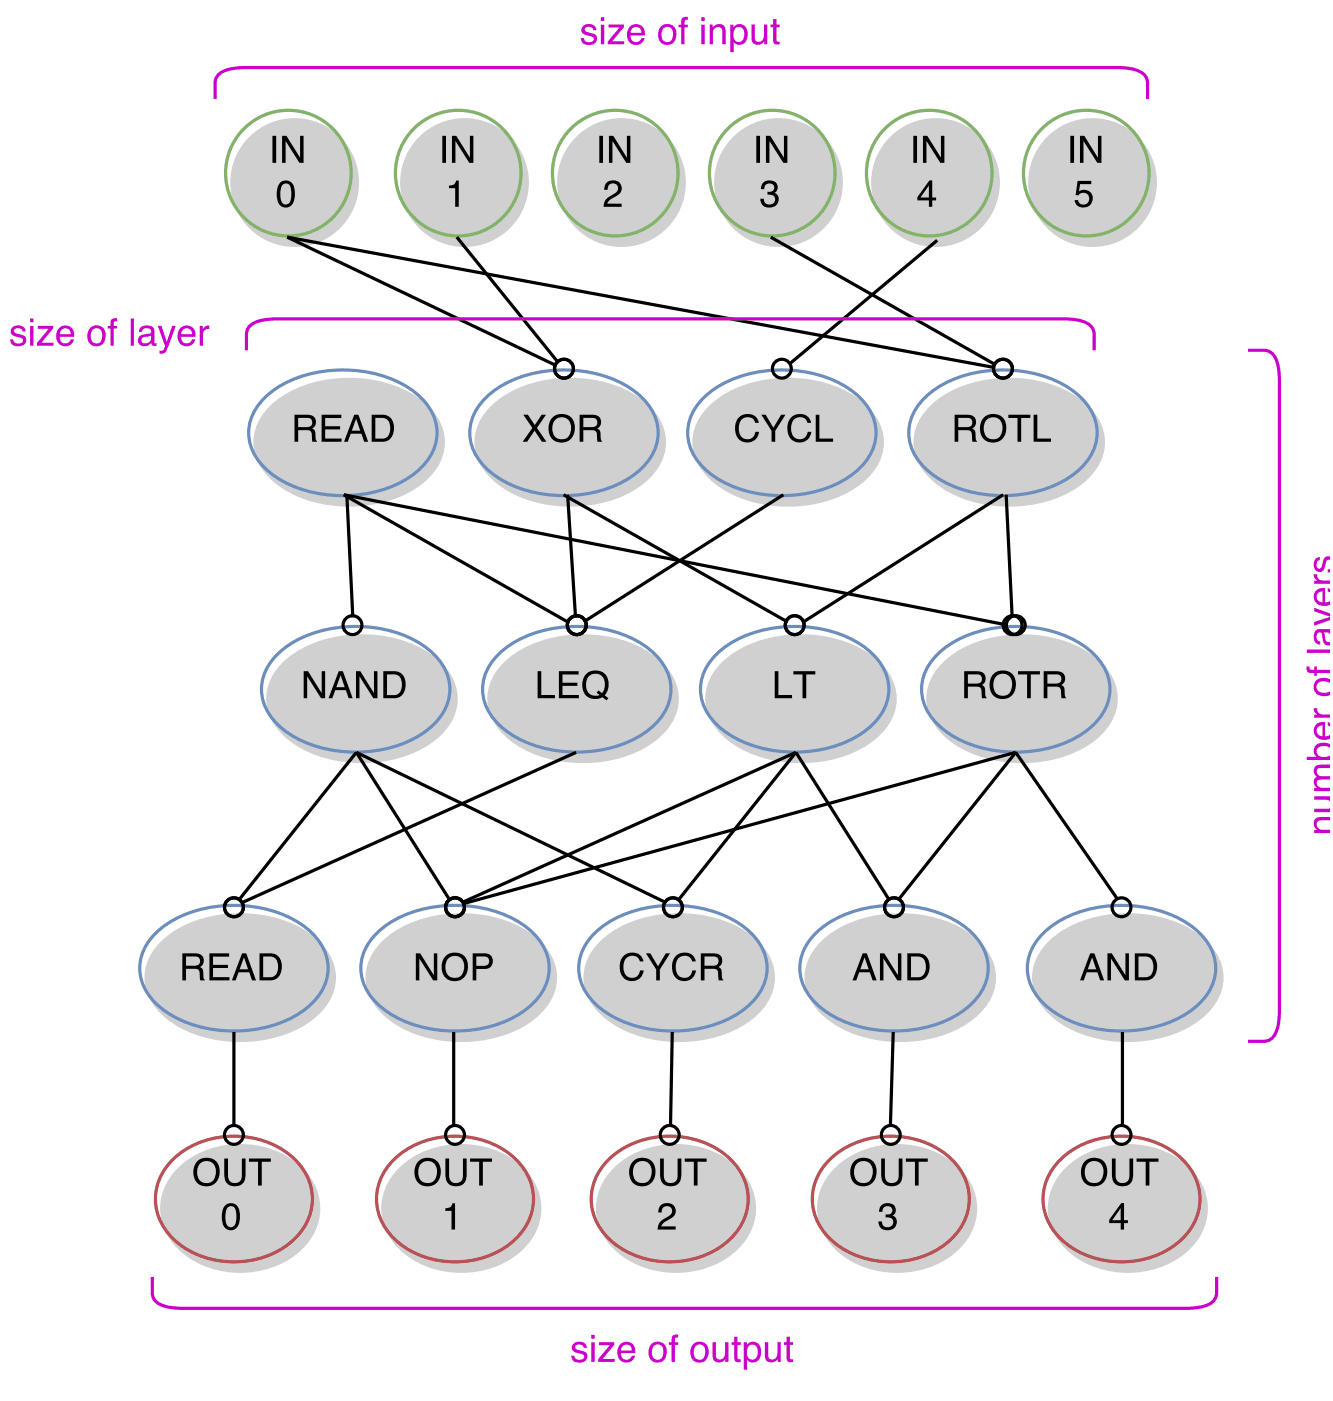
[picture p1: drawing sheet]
<svg xmlns="http://www.w3.org/2000/svg" width="147mm" height="154mm" viewBox="0 0 147 154" stroke-linecap="round" stroke-linejoin="round" font-family="sans-serif">
<path d="M137.4 38.5h1.7a1.47 1.47 0 0 1 1.4 1.2l.3 1.4 .1 .9v69.1a5.3 5.3 0 0 1-.6 2.9l-.3 .3-.4 .2-2.2 .1" fill="none" stroke="#c0c" stroke-width=".35"/>
<path d="M144.8 90.1l.5-.2h1.2v.4h-1a.51 .51 0 0 0-.5 .5 .51 .51 0 0 0 .5 .5h1v.4h-1.8v-.4h.3a.88 .88 0 0 1-.2-1.2zM144.7 87.6h1.8v1.7l-1.8 .1v-.4l1.7-.1 .1-.5a.54 .54 0 0 0-.7-.4h-1.1zM144.8 84.4l.4-.3h1.3v.4h-1.2a.47 .47 0 0 0-.3 .6 .47 .47 0 0 0 .6 .3h.9v.4h-1.1a.45 .45 0 0 0-.4 .4 .45 .45 0 0 0 .5 .5h1v.4h-1.8v-.4h.3a.71 .71 0 0 1 0-1.2 .8 .8 0 0 1-.2-1.1zM144.9 82a1.31 1.31 0 0 1 1.6 0v1.6h-2.6v-.3h1l-.1-.2a.87 .87 0 0 1 .1-1.1zM145.1 82.4a.63 .63 0 0 0 0 .7 .63 .63 0 0 0 .6 .2h.2a.48 .48 0 0 0 .6-.6 .42 .42 0 0 0-.5-.6l-.7 .1zM144.9 79.8l.3-.3 .7-.1v1.6a.45 .45 0 0 0 .5-.1 .45 .45 0 0 0 .1-.5v-.2a.3 .3 0 0 0-.3-.4v-.3l.2 .1 .1 1.1a.48 .48 0 0 1-.4 .7 1.07 1.07 0 0 1-1.2-.3 1.07 1.07 0 0 1-.2-1.2zM145.1 80a.61 .61 0 0 0-.1 .7 .61 .61 0 0 0 .6 .3v-1.2zM144.6 77.9h.4a.56 .56 0 0 0 .6 .7h.9v.4h-1.8v-.4h.4a.63 .63 0 0 1-.5-.7zM145.1 75.2a.67 .67 0 0 0 0 .8 .67 .67 0 0 0 .7 .2 .49 .49 0 0 0 .5-.1 .49 .49 0 0 0 .2-.5 .44 .44 0 0 0-.1-.5 .44 .44 0 0 0-.4-.1h-.6zM144.9 74.9a1.24 1.24 0 0 1 1.6-.1v1.1a.46 .46 0 0 1-.4 .7 1.09 1.09 0 0 1-1.2-.3 1.09 1.09 0 0 1-.2-1.2zM143.8 73.3h.4v.3l.2 .1h.3v-.4h.3v.4h1.5v.4h-1.5v.3h-.3v-.3a.64 .64 0 0 1-.8-.4zM143.9 71.5h2.6v.3h-2.6zM145.8 69.6l.1 .6a.34 .34 0 0 0 .1 .4 .34 .34 0 0 0 .5-.1v-.2a.49 .49 0 0 0-.5-.7zM144.9 69.3l.3-.1h1.3v-.2v2a.59 .59 0 0 1-.9-.6l-.1-.6-.1-.2a.51 .51 0 0 0-.5 .4 .51 .51 0 0 0 .3 .6h.1v.3a.9 .9 0 0 1-.5-1.4zM144.7 66.9l1.8 .6v1.2v-.6l-1.8 .8v-.5l1.8-.5-1.8-.6zM144.9 65l.3-.2 .7-.1v1.6a.45 .45 0 0 0 .5-.1 .45 .45 0 0 0 .1-.5v-.2a.3 .3 0 0 0-.3-.4v-.4l.2 .1 .1 1.2a.48 .48 0 0 1-.4 .6 1.07 1.07 0 0 1-1.2-.2 1.07 1.07 0 0 1-.2-1.2zM145.1 65.3a.61 .61 0 0 0-.1 .7 .61 .61 0 0 0 .6 .3v-1.2zM144.6 63.2h.4a.56 .56 0 0 0 .6 .7h.9v.3h-1.8v-.3h.4a.63 .63 0 0 1-.5-.7zM144.9 61.4l.4-.1v.3a.5 .5 0 0 0-.4 .5 .5 .5 0 0 0 .3 .5l.3-.2a1.8 1.8 0 0 1 .5-1.2h.4l.1 .1v1.6l-.3 .1v-.3l.3-.1v-.5a.35 .35 0 0 0-.2-.5 .41 .41 0 0 0-.3 .4l-.1 .3a.64 .64 0 0 1-.7 .6 .64 .64 0 0 1-.6-.8l.2-.5z" fill="#c0c"/>
<circle cx="68.4" cy="20.1" r="6.9" fill="#d0d0d0"/>
<circle cx="68.4" cy="20.1" r="6.9" fill="none" stroke="#d0d0d0" stroke-width=".35"/>
<circle cx="67.7" cy="19.1" r="6.9" fill="none" stroke="#82b366" stroke-width=".35"/>
<g fill="#000">
<path d="M66.8 20.1a.95 .95 0 0 1 1.2-.1 .95 .95 0 0 1 .3 1.1l-.2 .3-1 .6-.2 .4h1.5v.4h-2l.1-.5a1.88 1.88 0 0 1 1.2-1 .59 .59 0 0 0 .3-.8 .59 .59 0 0 0-.7-.3 .59 .59 0 0 0-.4 .7h-.4l.1-.5z"/>
<path d="M66 14.9h.4v3h-.4zM67 14.9h.5l1.5 2.5v-2.5h.4v3h-.4l-1.6-2.4v2.4h-.4z"/>
</g>
<circle cx="85.7" cy="20.1" r="6.9" fill="#d0d0d0"/>
<circle cx="85.7" cy="20.1" r="6.9" fill="none" stroke="#d0d0d0" stroke-width=".35"/>
<circle cx="85" cy="19.1" r="6.9" fill="none" stroke="#82b366" stroke-width=".35"/>
<g fill="#000">
<path d="M84.1 20a.91 .91 0 0 1 1-.1 .91 .91 0 0 1 .5 .9l-.1 .3-.3 .1a.86 .86 0 0 1 .5 1.1 .86 .86 0 0 1-1 .5 .89 .89 0 0 1-1-.9h.4a.61 .61 0 0 0 .8 .6 .61 .61 0 0 0 .3-1l-.7-.1v-.3a.5 .5 0 0 0 .7-.4 .5 .5 0 0 0-.7-.5 .55 .55 0 0 0-.4 .6h-.3a.98 .98 0 0 1 .3-.8z"/>
<path d="M83.3 14.9h.4v3h-.4zM84.3 14.9h.5l1.5 2.5v-2.5h.4v3h-.5l-1.5-2.4v2.4h-.4z"/>
</g>
<circle cx="103" cy="20.1" r="6.9" fill="#d0d0d0"/>
<circle cx="103" cy="20.1" r="6.9" fill="none" stroke="#d0d0d0" stroke-width=".35"/>
<circle cx="102.3" cy="19.1" r="6.9" fill="none" stroke="#82b366" stroke-width=".35"/>
<g fill="#000">
<path d="M100.6 14.9h.4v3h-.4zM101.6 14.9h.5l1.5 2.5v-2.5h.4v3h-.5l-1.5-2.4v2.4h-.4z"/>
<path d="M102.3 20.4l-1 1.3h1zM102.3 19.9h.3v1.8h.5v.4h-.5v.7h-.3v-.7h-1.3v-.4z"/>
</g>
<circle cx="120.3" cy="20.1" r="6.9" fill="#d0d0d0"/>
<circle cx="120.3" cy="20.1" r="6.9" fill="none" stroke="#d0d0d0" stroke-width=".35"/>
<circle cx="119.6" cy="19.1" r="6.9" fill="none" stroke="#82b366" stroke-width=".35"/>
<g fill="#000">
<path d="M118.6 19.9h1.5v.4h-1.2l-.1 .8a.99 .99 0 0 1 1.5 .6 .99 .99 0 0 1-1.3 1.1 .83 .83 0 0 1-.7-.8h.4a.64 .64 0 0 0 .8 .4 .64 .64 0 0 0 .4-.7 .64 .64 0 0 0-.8-.5l-.4 .3h-.3z"/>
<path d="M117.8 14.9h.4v3h-.4zM118.9 14.9h.5l1.5 2.5v-2.5h.4v3h-.5l-1.5-2.4v2.4h-.4z"/>
</g>
<circle cx="51.1" cy="20.1" r="6.9" fill="#d0d0d0"/>
<circle cx="51.1" cy="20.1" r="6.9" fill="none" stroke="#d0d0d0" stroke-width=".35"/>
<circle cx="50.4" cy="19.1" r="6.9" fill="none" stroke="#82b366" stroke-width=".35"/>
<g fill="#000">
<path d="M49.4 20.4h.3a.54 .54 0 0 0 .5-.5h.3v2.9h-.4v-2.1h-.7z"/>
<path d="M48.7 14.9h.4v3h-.4zM49.8 14.9h.4l1.5 2.5v-2.5h.4v3h-.4l-1.6-2.4v2.4h-.3z"/>
</g>
<circle cx="32.4" cy="20.1" r="6.9" fill="#d0d0d0"/>
<circle cx="32.4" cy="20.1" r="6.9" fill="none" stroke="#d0d0d0" stroke-width=".35"/>
<circle cx="31.7" cy="19.1" r="6.9" fill="none" stroke="#82b366" stroke-width=".35"/>
<g fill="#000">
<path d="M30 14.9h.4v3h-.4zM31.1 14.9h.4l1.5 2.5v-2.5h.4v3h-.4l-1.6-2.4v2.4h-.3z"/>
<path d="M30.9 20a.99 .99 0 0 1 1.1 0 .99 .99 0 0 1 .5 1 1.62 1.62 0 0 1-.8 1.8 1.15 1.15 0 0 1-1.2-1.4v-.3a1.49 1.49 0 0 1 .4-1.1zM31.1 20.3a2.2 2.2 0 0 0 0 2 .53 .53 0 0 0 .5 .2 .53 .53 0 0 0 .4-.5l.1-1a.73 .73 0 0 0-.6-.8z"/>
</g>
<path d="M53.8 45.2a12 12 0 0 1 9-3.5 12 12 0 0 1 8.9 3.5 5 5 0 0 1 0 7 12 12 0 0 1-8.9 3.4 12 12 0 0 1-9-3.4 5 5 0 0 1 0-7z" fill="#d0d0d0"/>
<path d="M53.8 45.2a12 12 0 0 1 9-3.5 12 12 0 0 1 8.9 3.5 5 5 0 0 1 0 7 12 12 0 0 1-8.9 3.4 12 12 0 0 1-9-3.4 5 5 0 0 1 0-7z" fill="none" stroke="#d0d0d0" stroke-width=".35"/>
<path d="M53.1 44.1a12 12 0 0 1 9-3.4 12 12 0 0 1 8.9 3.4 5 5 0 0 1 0 7 12 12 0 0 1-8.9 3.4 12 12 0 0 1-9-3.4 5 5 0 0 1 0-7z" fill="none" stroke="#6c8ebf" stroke-width=".35"/>
<path d="M57.6 45.6h.5l.8 1.2 .7-1.2h.5l-1 1.5 1.1 1.5h-.5l-.8-1.2-.9 1.2h-.5l1.1-1.5zM60.9 45.9a1.47 1.47 0 0 1 1.8-.1 1.47 1.47 0 0 1 .6 1.6 1.46 1.46 0 0 1-1.8 1.3 1.46 1.46 0 0 1-1.1-1.9 1.58 1.58 0 0 1 .5-.9zM61.1 46.2a1.49 1.49 0 0 0 .2 2 1.06 1.06 0 0 0 1.1 0 1.06 1.06 0 0 0 .5-1.1 1.03 1.03 0 0 0-.6-1.1 1.03 1.03 0 0 0-1.2 .2zM64.2 46v1h.9a.52 .52 0 0 0 .7-.5 .52 .52 0 0 0-.6-.5zM63.8 45.6h1.4a.81 .81 0 0 1 .9 .5 .81 .81 0 0 1-.3 1 .9 .9 0 0 1 .3 1.2l.2 .3h-.5l-.1-.8a.45 .45 0 0 0-.6-.5h-.9v1.3h-.4z" fill="#000"/>
<path d="M77.8 45.2a12 12 0 0 1 9-3.5 12 12 0 0 1 8.9 3.5 5 5 0 0 1 0 7 12 12 0 0 1-8.9 3.4 12 12 0 0 1-9-3.4 5 5 0 0 1 0-7z" fill="#d0d0d0"/>
<path d="M77.8 45.2a12 12 0 0 1 9-3.5 12 12 0 0 1 8.9 3.5 5 5 0 0 1 0 7 12 12 0 0 1-8.9 3.4 12 12 0 0 1-9-3.4 5 5 0 0 1 0-7z" fill="none" stroke="#d0d0d0" stroke-width=".35"/>
<path d="M77.1 44.1a12 12 0 0 1 9-3.4 12 12 0 0 1 8.9 3.4 5 5 0 0 1 0 7 12 12 0 0 1-8.9 3.4 12 12 0 0 1-9-3.4 5 5 0 0 1 0-7z" fill="none" stroke="#6c8ebf" stroke-width=".35"/>
<path d="M81.3 46a1.29 1.29 0 0 1 1.3-.4 1.29 1.29 0 0 1 .9 .9h-.4a.92 .92 0 0 0-1-.6 .92 .92 0 0 0-.7 1 1.13 1.13 0 0 0 .9 1.4 .89 .89 0 0 0 .9-.8h.4a1.34 1.34 0 0 1-1.6 1.2 1.34 1.34 0 0 1-1.1-1.6 1.64 1.64 0 0 1 .4-1.1zM83.8 45.6h.5l.8 1.5 .9-1.5h.5l-1.2 1.8v1.2h-.4v-1.2zM87 46a1.29 1.29 0 0 1 1.3-.4 1.29 1.29 0 0 1 1 .9h-.4a.92 .92 0 0 0-1-.6 .92 .92 0 0 0-.8 1 1.13 1.13 0 0 0 1 1.4 .89 .89 0 0 0 .8-.8h.4a1.34 1.34 0 0 1-1.5 1.2 1.34 1.34 0 0 1-1.1-1.6 1.64 1.64 0 0 1 .3-1.1zM89.8 45.6h.4v2.7h1.5v.3h-1.9z" fill="#000"/>
<path d="M102.2 45.2a12 12 0 0 1 8.9-3.5 12 12 0 0 1 9 3.5 5 5 0 0 1 0 7 12 12 0 0 1-9 3.4 12 12 0 0 1-8.9-3.4 5 5 0 0 1 0-7z" fill="#d0d0d0"/>
<path d="M102.2 45.2a12 12 0 0 1 8.9-3.5 12 12 0 0 1 9 3.5 5 5 0 0 1 0 7 12 12 0 0 1-9 3.4 12 12 0 0 1-8.9-3.4 5 5 0 0 1 0-7z" fill="none" stroke="#d0d0d0" stroke-width=".35"/>
<path d="M101.5 44.1a12 12 0 0 1 8.9-3.4 12 12 0 0 1 9 3.4 5 5 0 0 1 0 7 12 12 0 0 1-9 3.4 12 12 0 0 1-8.9-3.4 5 5 0 0 1 0-7z" fill="none" stroke="#6c8ebf" stroke-width=".35"/>
<path d="M105.5 46v1h.9a.52 .52 0 0 0 .7-.5 .52 .52 0 0 0-.6-.5zM105.1 45.6h1.4a.81 .81 0 0 1 .9 .5 .81 .81 0 0 1-.4 1 .9 .9 0 0 1 .4 1.2l.2 .3h-.5l-.1-.8a.45 .45 0 0 0-.6-.5h-.9v1.3h-.4zM108.4 45.9a1.47 1.47 0 0 1 1.8-.1 1.47 1.47 0 0 1 .6 1.6 1.46 1.46 0 0 1-1.8 1.3 1.46 1.46 0 0 1-1.1-1.9 1.58 1.58 0 0 1 .5-.9zM108.6 46.2a1.49 1.49 0 0 0 .2 2 1.06 1.06 0 0 0 1.1 0 1.06 1.06 0 0 0 .5-1.1 1.03 1.03 0 0 0-.6-1.1 1.03 1.03 0 0 0-1.2 .2zM111 45.6h2.4v.4h-1v2.6h-.4v-2.6h-1zM113.8 45.6h.4v2.7h1.5v.3h-1.9z" fill="#000"/>
<path d="M67.6 128.8a10 10 0 0 1 13.7 0 5.9 5.9 0 0 1-.8 9.1 10.1 10.1 0 0 1-12.9-.7 5.9 5.9 0 0 1 0-8.4z" fill="#d0d0d0"/>
<path d="M67.6 128.8a10 10 0 0 1 13.7 0 5.9 5.9 0 0 1-.8 9.1 10.1 10.1 0 0 1-12.9-.7 5.9 5.9 0 0 1 0-8.4z" fill="none" stroke="#d0d0d0" stroke-width=".35"/>
<path d="M66.9 127.7a10 10 0 0 1 13.7 0 5.9 5.9 0 0 1-.8 9.1 10.1 10.1 0 0 1-12.9-.6 5.9 5.9 0 0 1 0-8.5z" fill="none" stroke="#b85450" stroke-width=".35"/>
<g fill="#000">
<path d="M72.7 132.6a.95 .95 0 0 1 1.3-.1 .95 .95 0 0 1 .3 1.2l-.3 .3-.9 .6-.3 .4h1.6v.3h-2l.1-.5a1.88 1.88 0 0 1 1.1-1 .59 .59 0 0 0 .4-.7 .59 .59 0 0 0-.8-.4 .59 .59 0 0 0-.4 .7h-.3v-.4z"/>
<path d="M69.8 127.7a1.47 1.47 0 0 1 1.7-.1 1.47 1.47 0 0 1 .6 1.6 1.46 1.46 0 0 1-1.7 1.3 1.46 1.46 0 0 1-1.1-1.8 1.58 1.58 0 0 1 .5-1zM70 128.1a1.49 1.49 0 0 0 .1 1.9 1.06 1.06 0 0 0 1.2 0 1.06 1.06 0 0 0 .5-1.1 1.03 1.03 0 0 0-.6-1.1 1.03 1.03 0 0 0-1.2 .3zM72.7 127.5h.4v1.8a.77 .77 0 0 0 .7 .9 .77 .77 0 0 0 .8-.9v-1.8h.4v1.7a1.19 1.19 0 0 1-1.2 1.3 1.19 1.19 0 0 1-1.1-1.3zM75.4 127.5h2.4v.3h-1v2.7h-.4v-2.7h-1z"/>
</g>
<path d="M91.9 128.8a10 10 0 0 1 13.7 0 5.9 5.9 0 0 1-.7 9.1 10.1 10.1 0 0 1-13-.7 5.9 5.9 0 0 1 0-8.4z" fill="#d0d0d0"/>
<path d="M91.9 128.8a10 10 0 0 1 13.7 0 5.9 5.9 0 0 1-.7 9.1 10.1 10.1 0 0 1-13-.7 5.9 5.9 0 0 1 0-8.4z" fill="none" stroke="#d0d0d0" stroke-width=".35"/>
<path d="M91.2 127.7a10 10 0 0 1 13.7 0 5.9 5.9 0 0 1-.7 9.1 10.1 10.1 0 0 1-13-.6 5.9 5.9 0 0 1 0-8.5z" fill="none" stroke="#b85450" stroke-width=".35"/>
<g fill="#000">
<path d="M97.1 132.6a.91 .91 0 0 1 1-.2 .91 .91 0 0 1 .5 .9l-.1 .3-.3 .2a.86 .86 0 0 1 .5 1 .86 .86 0 0 1-1 .6 .89 .89 0 0 1-1-1h.4a.61 .61 0 0 0 .8 .7 .61 .61 0 0 0 .3-1l-.7-.1v-.4a.5 .5 0 0 0 .7-.4 .5 .5 0 0 0-.7-.4 .55 .55 0 0 0-.4 .5h-.3a.98 .98 0 0 1 .3-.7z"/>
<path d="M94.1 127.7a1.47 1.47 0 0 1 1.8-.1 1.47 1.47 0 0 1 .6 1.6 1.46 1.46 0 0 1-1.7 1.3 1.46 1.46 0 0 1-1.2-1.8 1.58 1.58 0 0 1 .5-1zM94.3 128.1a1.49 1.49 0 0 0 .2 1.9 1.06 1.06 0 0 0 1.2 0 1.06 1.06 0 0 0 .4-1.1 1.03 1.03 0 0 0-.6-1.1 1.03 1.03 0 0 0-1.2 .3zM97 127.5h.4v1.8a.77 .77 0 0 0 .8 .9 .77 .77 0 0 0 .7-.9v-1.8h.5v1.7a1.19 1.19 0 0 1-1.2 1.3 1.19 1.19 0 0 1-1.2-1.3zM99.7 127.5h2.4v.3h-1v2.7h-.4v-2.7h-1z"/>
</g>
<path d="M117.3 128.8a10 10 0 0 1 13.7 0 5.9 5.9 0 0 1-.7 9.1 10.1 10.1 0 0 1-13-.7 5.9 5.9 0 0 1 0-8.4z" fill="#d0d0d0"/>
<path d="M117.3 128.8a10 10 0 0 1 13.7 0 5.9 5.9 0 0 1-.7 9.1 10.1 10.1 0 0 1-13-.7 5.9 5.9 0 0 1 0-8.4z" fill="none" stroke="#d0d0d0" stroke-width=".35"/>
<path d="M116.6 127.7a10 10 0 0 1 13.7 0 5.9 5.9 0 0 1-.7 9.1 10.1 10.1 0 0 1-13-.6 5.9 5.9 0 0 1 0-8.5z" fill="none" stroke="#b85450" stroke-width=".35"/>
<g fill="#000">
<path d="M119.5 127.7a1.47 1.47 0 0 1 1.8-.1 1.47 1.47 0 0 1 .6 1.6 1.46 1.46 0 0 1-1.7 1.3 1.46 1.46 0 0 1-1.2-1.8 1.58 1.58 0 0 1 .5-1zM119.7 128.1a1.49 1.49 0 0 0 .2 1.9 1.06 1.06 0 0 0 1.2 0 1.06 1.06 0 0 0 .4-1.1 1.03 1.03 0 0 0-.6-1.1 1.03 1.03 0 0 0-1.2 .3zM122.4 127.5h.4v1.8a.77 .77 0 0 0 .8 .9 .77 .77 0 0 0 .7-.9v-1.8h.5v1.7a1.19 1.19 0 0 1-1.2 1.3 1.19 1.19 0 0 1-1.2-1.3zM125.1 127.5h2.4v.3h-1v2.7h-.4v-2.7h-1z"/>
<path d="M123.4 133l-1 1.3h1zM123.4 132.4h.4v1.9h.4v.3h-.4v.7h-.4v-.7h-1.3v-.4z"/>
</g>
<path d="M43.9 128.8a10 10 0 0 1 13.7 0 5.9 5.9 0 0 1-.7 9.1 10.1 10.1 0 0 1-13-.7 5.9 5.9 0 0 1 0-8.4z" fill="#d0d0d0"/>
<path d="M43.9 128.8a10 10 0 0 1 13.7 0 5.9 5.9 0 0 1-.7 9.1 10.1 10.1 0 0 1-13-.7 5.9 5.9 0 0 1 0-8.4z" fill="none" stroke="#d0d0d0" stroke-width=".35"/>
<path d="M43.3 127.7a10 10 0 0 1 13.6 0 5.9 5.9 0 0 1-.7 9.1 10.1 10.1 0 0 1-12.9-.6 5.9 5.9 0 0 1 0-8.5z" fill="none" stroke="#b85450" stroke-width=".35"/>
<g fill="#000">
<path d="M49 133l.3-.1a.54 .54 0 0 0 .5-.5h.3v2.9h-.4v-2.1h-.7z"/>
<path d="M46.1 127.7a1.47 1.47 0 0 1 1.8-.1 1.47 1.47 0 0 1 .6 1.6 1.46 1.46 0 0 1-1.7 1.3 1.46 1.46 0 0 1-1.2-1.8 1.58 1.58 0 0 1 .5-1zM46.3 128.1a1.49 1.49 0 0 0 .2 1.9 1.06 1.06 0 0 0 1.2 0 1.06 1.06 0 0 0 .4-1.1 1.03 1.03 0 0 0-.6-1.1 1.03 1.03 0 0 0-1.2 .3zM49 127.5h.4v1.8a.77 .77 0 0 0 .8 .9 .77 .77 0 0 0 .8-.9v-1.8h.4v1.7a1.19 1.19 0 0 1-1.2 1.3 1.19 1.19 0 0 1-1.2-1.3zM51.7 127.5h2.5v.3h-1v2.7h-.4v-2.7h-1.1z"/>
</g>
<path d="M19.6 128.8a10 10 0 0 1 13.7 0 5.9 5.9 0 0 1-.7 9.1 10.1 10.1 0 0 1-13-.7 5.9 5.9 0 0 1 0-8.4z" fill="#d0d0d0"/>
<path d="M19.6 128.8a10 10 0 0 1 13.7 0 5.9 5.9 0 0 1-.7 9.1 10.1 10.1 0 0 1-13-.7 5.9 5.9 0 0 1 0-8.4z" fill="none" stroke="#d0d0d0" stroke-width=".35"/>
<path d="M18.9 127.7a10 10 0 0 1 13.7 0 5.9 5.9 0 0 1-.7 9.1 10.1 10.1 0 0 1-13-.6 5.9 5.9 0 0 1 0-8.5z" fill="none" stroke="#b85450" stroke-width=".35"/>
<g fill="#000">
<path d="M21.8 127.7a1.47 1.47 0 0 1 1.8-.1 1.47 1.47 0 0 1 .6 1.6 1.46 1.46 0 0 1-1.8 1.3 1.46 1.46 0 0 1-1.1-1.8 1.58 1.58 0 0 1 .5-1zM22 128.1a1.49 1.49 0 0 0 .2 1.9 1.06 1.06 0 0 0 1.1 0 1.06 1.06 0 0 0 .5-1.1 1.03 1.03 0 0 0-.6-1.1 1.03 1.03 0 0 0-1.2 .3zM24.7 127.5h.4v1.8a.77 .77 0 0 0 .8 .9 .77 .77 0 0 0 .7-.9v-1.8h.4v1.7a1.19 1.19 0 0 1-1.1 1.3 1.19 1.19 0 0 1-1.2-1.3zM27.4 127.5h2.4v.3h-1v2.7h-.4v-2.7h-1z"/>
<path d="M24.9 132.6a.99 .99 0 0 1 1.1 0 .99 .99 0 0 1 .4 .9 1.62 1.62 0 0 1-.7 1.8 1.15 1.15 0 0 1-1.3-1.4v-.3a1.49 1.49 0 0 1 .5-1zM25.1 132.9a2.2 2.2 0 0 0-.1 2 .53 .53 0 0 0 .6 .1 .53 .53 0 0 0 .4-.4v-1.1a.73 .73 0 0 0-.6-.8z"/>
</g>
<path d="M29.5 45.2a12 12 0 0 1 8.9-3.5 12 12 0 0 1 9 3.5 5 5 0 0 1 0 7 12 12 0 0 1-9 3.4 12 12 0 0 1-8.9-3.4 5 5 0 0 1 0-7z" fill="#d0d0d0"/>
<path d="M29.5 45.2a12 12 0 0 1 8.9-3.5 12 12 0 0 1 9 3.5 5 5 0 0 1 0 7 12 12 0 0 1-9 3.4 12 12 0 0 1-8.9-3.4 5 5 0 0 1 0-7z" fill="none" stroke="#d0d0d0" stroke-width=".35"/>
<path d="M28.8 44.1a12 12 0 0 1 8.9-3.4 12 12 0 0 1 9 3.4 5 5 0 0 1 0 7 12 12 0 0 1-9 3.4 12 12 0 0 1-8.9-3.4 5 5 0 0 1 0-7z" fill="none" stroke="#6c8ebf" stroke-width=".35"/>
<path d="M32.8 46v1h1a.52 .52 0 0 0 .6-.5 .52 .52 0 0 0-.6-.5zM32.4 45.6h1.4a.81 .81 0 0 1 .9 .5 .81 .81 0 0 1-.3 1 .9 .9 0 0 1 .3 1.2l.2 .3h-.5l-.1-.8a.45 .45 0 0 0-.6-.5h-.9v1.3h-.4zM35.4 45.6h2.2v.4h-1.8v.9h1.6v.3h-1.6v1.1h1.8v.3h-2.2zM39.2 46.1l-.5 1.3h1zM39 45.6h.5l1 3h-.4l-.3-.9h-1.2l-.3 .9h-.4zM41.3 46v2.3a1.95 1.95 0 0 0 1.2-.1 1.42 1.42 0 0 0 .1-2.1l-.6-.1zM40.9 45.6a2.49 2.49 0 0 1 2 .3 1.78 1.78 0 0 1-.1 2.5l-.7 .2h-1.2z" fill="#000"/>
<g fill="none" stroke="#000" stroke-width=".35">
<path d="M50.3 26.1l11.1 13.7M84.9 26.1l24.6 14M103.2 26.4l-16.2 13.5M61.1 40.2l-29.5-14.1 77.8 14.3"/>
<circle cx="62.1" cy="40.6" r="1.04"/>
<circle cx="86.1" cy="40.6" r="1.04"/>
<circle cx="110.4" cy="40.6" r="1.04"/>
</g>
<path d="M55.2 73.4a12 12 0 0 1 9-3.4 12 12 0 0 1 8.9 3.4 5 5 0 0 1 0 7 12 12 0 0 1-8.9 3.4 12 12 0 0 1-9-3.4 5 5 0 0 1 0-7z" fill="#d0d0d0"/>
<path d="M55.2 73.4a12 12 0 0 1 9-3.4 12 12 0 0 1 8.9 3.4 5 5 0 0 1 0 7 12 12 0 0 1-8.9 3.4 12 12 0 0 1-9-3.4 5 5 0 0 1 0-7z" fill="none" stroke="#d0d0d0" stroke-width=".35"/>
<path d="M54.5 72.4a12 12 0 0 1 9-3.5 12 12 0 0 1 9 3.5 5 5 0 0 1 0 6.9 12 12 0 0 1-9 3.5 12 12 0 0 1-9-3.5 5 5 0 0 1 0-6.9z" fill="none" stroke="#6c8ebf" stroke-width=".35"/>
<path d="M59.2 73.9h.4v2.6h1.5v.3h-1.9zM61.5 73.9h2.2v.3h-1.8v.9h1.7v.4h-1.7v1h1.8v.3h-2.2zM64.6 74.1a1.5 1.5 0 0 1 1.9 0 1.5 1.5 0 0 1 .4 1.7l-.3 .7 .4 .3-.2 .3-.5-.4a1.47 1.47 0 0 1-1.6-.1 1.47 1.47 0 0 1-.6-1.5 1.58 1.58 0 0 1 .5-1zM64.8 74.4a1.5 1.5 0 0 0 .2 2l.6 .2 .4-.1-.3-.3 .2-.2 .4 .3a1.48 1.48 0 0 0-.2-2 1.11 1.11 0 0 0-1.3 .1z" fill="#000"/>
<path d="M79.2 73.4a12 12 0 0 1 9-3.4 12 12 0 0 1 8.9 3.4 5 5 0 0 1 0 7 12 12 0 0 1-8.9 3.4 12 12 0 0 1-9-3.4 5 5 0 0 1 0-7z" fill="#d0d0d0"/>
<path d="M79.2 73.4a12 12 0 0 1 9-3.4 12 12 0 0 1 8.9 3.4 5 5 0 0 1 0 7 12 12 0 0 1-8.9 3.4 12 12 0 0 1-9-3.4 5 5 0 0 1 0-7z" fill="none" stroke="#d0d0d0" stroke-width=".35"/>
<path d="M78.5 72.4a12 12 0 0 1 9-3.5 12 12 0 0 1 8.9 3.5 5 5 0 0 1 0 6.9 12 12 0 0 1-8.9 3.5 12 12 0 0 1-9-3.5 5 5 0 0 1 0-6.9z" fill="none" stroke="#6c8ebf" stroke-width=".35"/>
<path d="M85.3 73.9h.4v2.6h1.5v.3h-1.9zM87.3 73.9h2.5v.3h-1v2.6h-.4v-2.6h-1.1z" fill="#000"/>
<path d="M103.6 73.4a12 12 0 0 1 8.9-3.4 12 12 0 0 1 9 3.4 5 5 0 0 1 0 7 12 12 0 0 1-9 3.4 12 12 0 0 1-8.9-3.4 5 5 0 0 1 0-7z" fill="#d0d0d0"/>
<path d="M103.6 73.4a12 12 0 0 1 8.9-3.4 12 12 0 0 1 9 3.4 5 5 0 0 1 0 7 12 12 0 0 1-9 3.4 12 12 0 0 1-8.9-3.4 5 5 0 0 1 0-7z" fill="none" stroke="#d0d0d0" stroke-width=".35"/>
<path d="M102.9 72.4a12 12 0 0 1 8.9-3.5 12 12 0 0 1 9 3.5 5 5 0 0 1 0 6.9 12 12 0 0 1-9 3.5 12 12 0 0 1-8.9-3.5 5 5 0 0 1 0-6.9z" fill="none" stroke="#6c8ebf" stroke-width=".35"/>
<path d="M106.6 74.2v1h.9a.52 .52 0 0 0 .6-.5 .52 .52 0 0 0-.6-.5zM106.2 73.9h1.3a.81 .81 0 0 1 1 .5 .81 .81 0 0 1-.4 1 .9 .9 0 0 1 .4 1.1l.1 .3h-.5v-.8a.45 .45 0 0 0-.6-.4h-.9v1.2h-.4zM109.5 74.1a1.47 1.47 0 0 1 1.7-.1 1.47 1.47 0 0 1 .6 1.6 1.46 1.46 0 0 1-1.7 1.3 1.46 1.46 0 0 1-1.1-1.8 1.58 1.58 0 0 1 .5-1zM109.7 74.5a1.49 1.49 0 0 0 .1 1.9 1.06 1.06 0 0 0 1.2 0 1.06 1.06 0 0 0 .4-1.1 1.03 1.03 0 0 0-.5-1.1 1.03 1.03 0 0 0-1.2 .3zM112.1 73.9h2.4v.3h-1v2.6h-.4v-2.6h-1zM115.3 74.2v1h.9a.52 .52 0 0 0 .7-.5 .52 .52 0 0 0-.6-.5zM114.9 73.9h1.4a.81 .81 0 0 1 .9 .5 .81 .81 0 0 1-.4 1 .9 .9 0 0 1 .4 1.1l.2 .3h-.5l-.1-.8a.45 .45 0 0 0-.6-.4h-.9v1.2h-.4z" fill="#000"/>
<path d="M30.9 73.4a12 12 0 0 1 8.9-3.4 12 12 0 0 1 9 3.4 5 5 0 0 1 0 7 12 12 0 0 1-9 3.4 12 12 0 0 1-8.9-3.4 5 5 0 0 1 0-7z" fill="#d0d0d0"/>
<path d="M30.9 73.4a12 12 0 0 1 8.9-3.4 12 12 0 0 1 9 3.4 5 5 0 0 1 0 7 12 12 0 0 1-9 3.4 12 12 0 0 1-8.9-3.4 5 5 0 0 1 0-7z" fill="none" stroke="#d0d0d0" stroke-width=".35"/>
<path d="M30.2 72.4a12 12 0 0 1 9-3.5 12 12 0 0 1 8.9 3.5 5 5 0 0 1 0 6.9 12 12 0 0 1-8.9 3.5 12 12 0 0 1-9-3.5 5 5 0 0 1 0-6.9z" fill="none" stroke="#6c8ebf" stroke-width=".35"/>
<path d="M33.4 73.9h.5l1.5 2.4v-2.4h.4v2.9h-.5l-1.5-2.4v2.4h-.4zM37.5 74.3l-.5 1.3h1zM37.3 73.9h.4l1.1 2.9h-.4l-.3-.9h-1.2l-.3 .9h-.4zM39.2 73.9h.5l1.5 2.4v-2.4h.4v2.9h-.5l-1.5-2.4v2.4h-.4zM42.6 74.2v2.3a1.95 1.95 0 0 0 1.2-.1 1.42 1.42 0 0 0 .1-2.1l-.6-.1zM42.2 73.9a2.49 2.49 0 0 1 2 .2 1.78 1.78 0 0 1-.1 2.6l-.7 .1h-1.2z" fill="#000"/>
<g fill="none" stroke="#000" stroke-width=".35">
<path d="M38.2 54.4l.6 13.5M62 54.4l24.7 14M62.5 54.4l.9 13.5M86.2 54.4l-21.9 14M110.4 54.4l-21.9 14M110.8 54.4l.6 13.5M62.5 68.4l-24.7-14 73 14.4"/>
<circle cx="38.8" cy="68.8" r="1.04"/>
<circle cx="63.5" cy="68.8" r="1.04"/>
<circle cx="87.5" cy="68.8" r="1.04"/>
<circle cx="111.5" cy="68.8" r="1.04"/>
<circle cx="111.8" cy="68.8" r="1.04"/>
</g>
<path d="M41.8 104.1a12 12 0 0 1 9-3.4 12 12 0 0 1 8.9 3.4 5 5 0 0 1 0 7 12 12 0 0 1-8.9 3.4 12 12 0 0 1-9-3.4 5 5 0 0 1 0-7z" fill="#d0d0d0"/>
<path d="M41.8 104.1a12 12 0 0 1 9-3.4 12 12 0 0 1 8.9 3.4 5 5 0 0 1 0 7 12 12 0 0 1-8.9 3.4 12 12 0 0 1-9-3.4 5 5 0 0 1 0-7z" fill="none" stroke="#d0d0d0" stroke-width=".35"/>
<path d="M41.1 103a12 12 0 0 1 9-3.4 12 12 0 0 1 8.9 3.4 5 5 0 0 1 0 7 12 12 0 0 1-8.9 3.5 12 12 0 0 1-9-3.5 5 5 0 0 1 0-7z" fill="none" stroke="#6c8ebf" stroke-width=".35"/>
<path d="M45.8 104.9h.5l1.5 2.4v-2.4h.3v3h-.4l-1.5-2.4v2.4h-.4zM49.1 105.1a1.47 1.47 0 0 1 1.8-.1 1.47 1.47 0 0 1 .6 1.7 1.46 1.46 0 0 1-1.7 1.2 1.46 1.46 0 0 1-1.2-1.8 1.58 1.58 0 0 1 .5-1zM49.3 105.5a1.49 1.49 0 0 0 .2 2 1.06 1.06 0 0 0 1.2-.1 1.06 1.06 0 0 0 .4-1.1 1.03 1.03 0 0 0-.6-1 1.03 1.03 0 0 0-1.2 .2zM52 104.9h1.4a.86 .86 0 0 1 .9 .9 .86 .86 0 0 1-.9 .8h-1v1.3h-.4zM52.4 105.2v1.1h.8a.52 .52 0 0 0 .7-.5 .52 .52 0 0 0-.7-.6z" fill="#000"/>
<path d="M65.8 104.1a12 12 0 0 1 9-3.4 12 12 0 0 1 8.9 3.4 5 5 0 0 1 0 7 12 12 0 0 1-8.9 3.4 12 12 0 0 1-9-3.4 5 5 0 0 1 0-7z" fill="#d0d0d0"/>
<path d="M65.8 104.1a12 12 0 0 1 9-3.4 12 12 0 0 1 8.9 3.4 5 5 0 0 1 0 7 12 12 0 0 1-8.9 3.4 12 12 0 0 1-9-3.4 5 5 0 0 1 0-7z" fill="none" stroke="#d0d0d0" stroke-width=".35"/>
<path d="M65.1 103a12 12 0 0 1 9-3.4 12 12 0 0 1 8.9 3.4 5 5 0 0 1 0 7 12 12 0 0 1-8.9 3.5 12 12 0 0 1-9-3.5 5 5 0 0 1 0-7z" fill="none" stroke="#6c8ebf" stroke-width=".35"/>
<path d="M68.6 105.3a1.29 1.29 0 0 1 1.3-.5 1.29 1.29 0 0 1 .9 1h-.4a.92 .92 0 0 0-1-.6 .92 .92 0 0 0-.7 .9 1.13 1.13 0 0 0 .9 1.5 .89 .89 0 0 0 .9-.8h.4a1.34 1.34 0 0 1-1.6 1.1 1.34 1.34 0 0 1-1.1-1.5 1.64 1.64 0 0 1 .4-1.1zM71.1 104.9h.5l.8 1.4 .9-1.4h.5l-1.2 1.8v1.2h-.4v-1.2zM74.3 105.3a1.29 1.29 0 0 1 1.3-.5 1.29 1.29 0 0 1 1 1h-.4a.92 .92 0 0 0-1-.6 .92 .92 0 0 0-.8 .9 1.13 1.13 0 0 0 1 1.5 .89 .89 0 0 0 .8-.8h.4a1.34 1.34 0 0 1-1.5 1.1 1.34 1.34 0 0 1-1.1-1.5 1.64 1.64 0 0 1 .3-1.1zM77.6 105.2v1.1h.9a.52 .52 0 0 0 .6-.5 .52 .52 0 0 0-.6-.6zM77.2 104.9h1.3a.81 .81 0 0 1 1 .5 .81 .81 0 0 1-.4 1 .9 .9 0 0 1 .4 1.1l.1 .4h-.5v-.9a.45 .45 0 0 0-.6-.4h-.9v1.3h-.4z" fill="#000"/>
<path d="M90.2 104.1a12 12 0 0 1 8.9-3.4 12 12 0 0 1 9 3.4 5 5 0 0 1 0 7 12 12 0 0 1-9 3.4 12 12 0 0 1-8.9-3.4 5 5 0 0 1 0-7z" fill="#d0d0d0"/>
<path d="M90.2 104.1a12 12 0 0 1 8.9-3.4 12 12 0 0 1 9 3.4 5 5 0 0 1 0 7 12 12 0 0 1-9 3.4 12 12 0 0 1-8.9-3.4 5 5 0 0 1 0-7z" fill="none" stroke="#d0d0d0" stroke-width=".35"/>
<path d="M89.5 103a12 12 0 0 1 8.9-3.4 12 12 0 0 1 9 3.4 5 5 0 0 1 0 7 12 12 0 0 1-9 3.5 12 12 0 0 1-8.9-3.5 5 5 0 0 1 0-7z" fill="none" stroke="#6c8ebf" stroke-width=".35"/>
<path d="M95.2 105.3l-.5 1.4h.9zM95 104.9h.4l1.1 3h-.4l-.3-.9h-1.2l-.3 .9h-.4zM96.9 104.9h.5l1.5 2.4v-2.4h.3v3h-.4l-1.5-2.4v2.4h-.4zM100.3 105.2v2.3a1.95 1.95 0 0 0 1.2-.1 1.42 1.42 0 0 0 0-2l-.5-.2zM99.9 104.9a2.49 2.49 0 0 1 2 .2 1.78 1.78 0 0 1-.2 2.6l-.6 .2h-1.2z" fill="#000"/>
<path d="M17.5 104.1a12 12 0 0 1 8.9-3.4 12 12 0 0 1 9 3.4 5 5 0 0 1 0 7 12 12 0 0 1-9 3.4 12 12 0 0 1-8.9-3.4 5 5 0 0 1 0-7z" fill="#d0d0d0"/>
<path d="M17.5 104.1a12 12 0 0 1 8.9-3.4 12 12 0 0 1 9 3.4 5 5 0 0 1 0 7 12 12 0 0 1-9 3.4 12 12 0 0 1-8.9-3.4 5 5 0 0 1 0-7z" fill="none" stroke="#d0d0d0" stroke-width=".35"/>
<path d="M16.8 103a12 12 0 0 1 9-3.4 12 12 0 0 1 8.9 3.4 5 5 0 0 1 0 7 12 12 0 0 1-8.9 3.5 12 12 0 0 1-9-3.5 5 5 0 0 1 0-7z" fill="none" stroke="#6c8ebf" stroke-width=".35"/>
<path d="M20.5 105.2v1.1h.9a.52 .52 0 0 0 .6-.5 .52 .52 0 0 0-.5-.6zM20.1 104.9h1.4a.81 .81 0 0 1 .9 .5 .81 .81 0 0 1-.4 1 .9 .9 0 0 1 .4 1.1l.1 .4h-.4l-.1-.9a.45 .45 0 0 0-.6-.4h-.9v1.3h-.4zM23.1 104.9h2.1v.4h-1.7v.9h1.6v.3h-1.6v1h1.8v.4h-2.2zM26.9 105.3l-.5 1.4h.9zM26.7 104.9h.4l1.1 3h-.5l-.3-.9h-1.1l-.4 .9h-.4zM29 105.2v2.3a1.95 1.95 0 0 0 1.2-.1 1.42 1.42 0 0 0 0-2l-.5-.2zM28.6 104.9a2.49 2.49 0 0 1 1.9 .2 1.78 1.78 0 0 1-.1 2.6l-.6 .2h-1.2z" fill="#000"/>
<path d="M115.2 104.1a12 12 0 0 1 9-3.4 12 12 0 0 1 8.9 3.4 5 5 0 0 1 0 7 12 12 0 0 1-8.9 3.4 12 12 0 0 1-9-3.4 5 5 0 0 1 0-7z" fill="#d0d0d0"/>
<path d="M115.2 104.1a12 12 0 0 1 9-3.4 12 12 0 0 1 8.9 3.4 5 5 0 0 1 0 7 12 12 0 0 1-8.9 3.4 12 12 0 0 1-9-3.4 5 5 0 0 1 0-7z" fill="none" stroke="#d0d0d0" stroke-width=".35"/>
<path d="M114.5 103a12 12 0 0 1 9-3.4 12 12 0 0 1 8.9 3.4 5 5 0 0 1 0 7 12 12 0 0 1-8.9 3.5 12 12 0 0 1-9-3.5 5 5 0 0 1 0-7z" fill="none" stroke="#6c8ebf" stroke-width=".35"/>
<path d="M120.2 105.3l-.4 1.4h.9zM120 104.9h.5l1.1 3h-.5l-.3-.9h-1.2l-.3 .9h-.4zM121.9 104.9h.5l1.5 2.4v-2.4h.4v3h-.5l-1.5-2.4v2.4h-.4zM125.3 105.2v2.3a1.95 1.95 0 0 0 1.2-.1 1.42 1.42 0 0 0 .1-2l-.5-.2zM124.9 104.9a2.49 2.49 0 0 1 2 .2 1.78 1.78 0 0 1-.1 2.6l-.7 .2h-1.2z" fill="#000"/>
<g fill="none" stroke="#000" stroke-width=".35">
<path d="M39.2 82.8l-12.8 16.1M39.2 82.8l10.2 16M39.2 82.8l34 16.5M63.4 82.8l-36.7 16.5M87.6 82.8l-36.7 16.5M87.6 82.8l10.2 16M87.6 82.8l-12.8 16.1M111.8 82.8l11.2 16.1M111.8 82.8l-12.8 16.1M111.8 82.8l-60.9 16.7M25.8 113.6v10.3M49.9 113.6v10.3"/>
<path d="M74 113.5l-.2 10.4M98.3 113.6l-.3 10.3M123.6 113.6v10.3"/>
<circle cx="25.8" cy="99.8" r="1.04"/>
<circle cx="50.1" cy="99.8" r="1.04"/>
<circle cx="74.1" cy="99.8" r="1.04"/>
<circle cx="98.4" cy="99.8" r="1.04"/>
<circle cx="123.5" cy="99.8" r="1.04"/>
<circle cx="25.8" cy="124.9" r="1.04"/>
<circle cx="50.1" cy="124.9" r="1.04"/>
<circle cx="73.7" cy="124.9" r="1.04"/>
<circle cx="98.1" cy="124.9" r="1.04"/>
<circle cx="123.5" cy="124.9" r="1.04"/>
</g>
<path d="M23.7 10.9v-1.7a1.47 1.47 0 0 1 1.1-1.4l.6-.2 1.7-.2h95.8a5.3 5.3 0 0 1 2.8 .6l.4 .3 .2 .4v2.2" fill="none" stroke="#c0c" stroke-width=".35"/>
<path d="M64.2 2.8a.87 .87 0 0 1 1.5 .5h-.4a.5 .5 0 0 0-.4-.4 .5 .5 0 0 0-.5 .3l.1 .3a1.8 1.8 0 0 1 1.2 .6 .81 .81 0 0 1-1.1 .8 .72 .72 0 0 1-.7-.7h.4a.56 .56 0 0 0 .5 .5 .56 .56 0 0 0 .6-.4 .41 .41 0 0 0-.5-.3l-.3-.1a.6 .6 0 0 1-.6-.4 .6 .6 0 0 1 .2-.7zM66.2 2.7h.3v2.2h-.3zM66.2 1.9h.3v.4h-.3zM67 2.7h1.7v.3l-1.3 1.5h1.3v.4h-1.8v-.3l1.3-1.6h-1.2zM69.3 3a.99 .99 0 0 1 1.2-.2 .99 .99 0 0 1 .5 1.1h-1.6a.62 .62 0 0 0 .5 .7 .62 .62 0 0 0 .7-.4h.4a.99 .99 0 0 1-1.2 .7 .99 .99 0 0 1-.8-1.1l.1-.3zM69.6 3.1l-.2 .5h1.2a.59 .59 0 0 0-.3-.6 .59 .59 0 0 0-.7 .1zM73.1 3.1a1.03 1.03 0 0 0 .2 1.5 .76 .76 0 0 0 .8-1 .61 .61 0 0 0-.4-.6 .61 .61 0 0 0-.6 .1zM72.7 3a1.04 1.04 0 0 1 1.3-.2 1.04 1.04 0 0 1 .4 1.3 1 1 0 0 1-1.1 .8 1 1 0 0 1-.8-1.1l.1-.6zM75.1 2l.3-.1h.3v.3h-.2l-.1 .2v.3h.3v.3h-.3v1.9h-.4v-1.9h-.3v-.3h.3zM77.2 2.7h.4v2.2h-.4zM77.2 1.9h.4v.4h-.4zM78.1 2.7h.4v.3a.76 .76 0 0 1 .9-.3 .76 .76 0 0 1 .5 .8v1.4h-.4v-1.4a.51 .51 0 0 0-.5-.5 .51 .51 0 0 0-.5 .5v1.4h-.4zM80.9 3.1a1.09 1.09 0 0 0 .2 1.5 .71 .71 0 0 0 .7-.3 .71 .71 0 0 0 .1-.7 .58 .58 0 0 0-.3-.6 .58 .58 0 0 0-.7 .1zM80.4 2.7h.4v.3a.88 .88 0 0 1 1-.3 .88 .88 0 0 1 .5 1 .93 .93 0 0 1-.3 1.1 .93 .93 0 0 1-1.1 0l-.1-.2v1.1h-.4zM82.7 2.7h.4v1.4a.51 .51 0 0 0 .6 .5 .51 .51 0 0 0 .4-.6v-1.3h.4v2.2h-.4v-.4a.75 .75 0 0 1-.8 .4 .75 .75 0 0 1-.6-.7zM85.1 2.1h.4v.6h.3v.3h-.3v1.4l.1 .2h.2v.3a.52 .52 0 0 1-.7-.5v-1.4h-.3v-.3h.3z" fill="#c0c"/>
<path d="M16.8 140.5v1.7a1.47 1.47 0 0 0 1.1 1.5l1.4 .2 .9 .1h110.3a5.3 5.3 0 0 0 2.8-.6l.4-.3 .2-.4v-2.2" fill="none" stroke="#c0c" stroke-width=".35"/>
<path d="M63.2 147.8a.87 .87 0 0 1 1.4 .5h-.3a.5 .5 0 0 0-.5-.4 .5 .5 0 0 0-.5 .3l.2 .3a1.8 1.8 0 0 1 1.2 .5 .81 .81 0 0 1-1.2 .9 .72 .72 0 0 1-.6-.7h.3a.56 .56 0 0 0 .5 .4 .56 .56 0 0 0 .6-.3 .41 .41 0 0 0-.4-.3l-.3-.1a.6 .6 0 0 1-.6-.4 .6 .6 0 0 1 .2-.7zM65.1 147.7h.4v2.2h-.4zM65.1 146.9h.4v.4h-.4zM65.9 147.7h1.7v.3l-1.3 1.5h1.4v.4h-1.9v-.3l1.3-1.6h-1.2zM68.2 148a.99 .99 0 0 1 1.3-.2 .99 .99 0 0 1 .4 1.1h-1.5a.62 .62 0 0 0 .4 .7 .62 .62 0 0 0 .8-.4h.3a.99 .99 0 0 1-1.1 .7 .99 .99 0 0 1-.8-1.1v-.3zM68.5 148.1l-.1 .5h1.2a.59 .59 0 0 0-.4-.6 .59 .59 0 0 0-.7 .1zM72 148.1a1.03 1.03 0 0 0 .2 1.5 .76 .76 0 0 0 .8-1.1 .61 .61 0 0 0-.3-.5 .61 .61 0 0 0-.7 .1zM71.7 148a1.04 1.04 0 0 1 1.3-.2 1.04 1.04 0 0 1 .4 1.3 1 1 0 0 1-1.1 .8 1 1 0 0 1-.9-1.1l.1-.6zM74 147l.3-.1 .4-.1v.4h-.3l-.1 .2v.3h.4v.3h-.4v1.9h-.4v-1.9h-.3v-.3h.3zM76.6 148.1a1.03 1.03 0 0 0 .2 1.5 .76 .76 0 0 0 .8-1.1 .61 .61 0 0 0-.3-.5 .61 .61 0 0 0-.7 .1zM76.3 148a1.04 1.04 0 0 1 1.3-.2 1.04 1.04 0 0 1 .4 1.3 1 1 0 0 1-1.1 .8 1 1 0 0 1-.9-1.1l.1-.6zM78.4 147.7h.4v1.4a.51 .51 0 0 0 .6 .5 .51 .51 0 0 0 .4-.6v-1.3h.4v2.2h-.4l.1-.4a.75 .75 0 0 1-.9 .4 .75 .75 0 0 1-.6-.7zM80.8 147.1h.4v.6h.3v.3h-.3v1.4l.1 .2h.2v.3a.52 .52 0 0 1-.7-.5v-1.4h-.3v-.3h.3zM82.4 148.1a1.09 1.09 0 0 0 .2 1.5 .71 .71 0 0 0 .7-.3 .71 .71 0 0 0 .1-.7 .58 .58 0 0 0-.3-.6 .58 .58 0 0 0-.7 .1zM81.9 147.7h.3v.3a.88 .88 0 0 1 1.1-.3 .88 .88 0 0 1 .5 1 .93 .93 0 0 1-.4 1 .93 .93 0 0 1-1 0l-.2-.1v1.1h-.3zM84.2 147.7h.4v1.4a.51 .51 0 0 0 .6 .5 .51 .51 0 0 0 .4-.6v-1.3h.4v2.2h-.4v-.4a.75 .75 0 0 1-.8 .4 .75 .75 0 0 1-.6-.7zM86.6 147.1h.4v.6h.3v.3h-.3v1.4v.2h.3v.3a.52 .52 0 0 1-.7-.5v-1.4h-.3v-.3h.3z" fill="#c0c"/>
<path d="M27.1 38.5v-1.7a1.47 1.47 0 0 1 1.2-1.4l1.4-.3h.9h86.4a5.3 5.3 0 0 1 2.8 .6l.4 .3 .2 .4 .1 2.1" fill="none" stroke="#c0c" stroke-width=".35"/>
<path d="M1.4 36a.87 .87 0 0 1 1.4 .5h-.3a.5 .5 0 0 0-.5-.4 .5 .5 0 0 0-.5 .3l.2 .2a1.8 1.8 0 0 1 1.2 .6 .81 .81 0 0 1-1.2 .9 .72 .72 0 0 1-.6-.8h.4a.56 .56 0 0 0 .5 .5 .56 .56 0 0 0 .5-.4 .41 .41 0 0 0-.4-.3h-.3a.6 .6 0 0 1-.6-.4 .6 .6 0 0 1 .2-.7zM3.3 35.9h.4v2.1h-.4zM3.3 35.1h.4v.4h-.4zM4.2 35.9h1.6v.3l-1.2 1.5h1.3v.3h-1.8v-.3l1.3-1.5h-1.2zM6.5 36.1a.99 .99 0 0 1 1.2-.2 .99 .99 0 0 1 .5 1.2h-1.6a.62 .62 0 0 0 .4 .7 .62 .62 0 0 0 .8-.5h.3a.99 .99 0 0 1-1.1 .8 .99 .99 0 0 1-.8-1.1l.1-.6zM6.8 36.3l-.2 .5h1.2a.59 .59 0 0 0-.4-.6 .59 .59 0 0 0-.6 .1zM10.3 36.2a1.03 1.03 0 0 0 .1 1.6 .76 .76 0 0 0 .8-1.1 .61 .61 0 0 0-.3-.5 .61 .61 0 0 0-.6 0zM9.9 36.1a1.04 1.04 0 0 1 1.3-.1 1.04 1.04 0 0 1 .4 1.2 1 1 0 0 1-1.1 .9 1 1 0 0 1-.9-1.1l.1-.6zM12.2 35.2l.3-.2h.4v.4h-.3l-.1 .2v.3h.4v.3h-.4v1.8h-.3v-1.8h-.3v-.3h.3zM14.4 35.1h.3v2.9h-.3zM15.6 37.3a.43 .43 0 0 0 .2 .5 .43 .43 0 0 0 .5-.1 .65 .65 0 0 0 .3-.8l-.7 .2zM15.4 36.1a1.04 1.04 0 0 1 1.6 .1v1.5l.2 .1v.2a.41 .41 0 0 1-.5-.3 .76 .76 0 0 1-1 .4 .76 .76 0 0 1-.4-1l.1-.1a1.88 1.88 0 0 1 1.2-.3v-.2a.51 .51 0 0 0-.4-.4 .51 .51 0 0 0-.5 .3l-.1 .1h-.3zM17.4 35.9h.4l.6 1.7 .5-1.7h.5l-1 2.5a.63 .63 0 0 1-.8 .5v-.3h.1a.36 .36 0 0 0 .4-.4l.1-.1zM19.8 36.1a.99 .99 0 0 1 1.2-.2 .99 .99 0 0 1 .5 1.2h-1.6a.62 .62 0 0 0 .5 .7 .62 .62 0 0 0 .7-.5h.4a.99 .99 0 0 1-1.2 .8 .99 .99 0 0 1-.8-1.1l.1-.3zM20.1 36.3l-.2 .5h1.3a.59 .59 0 0 0-.4-.6 .59 .59 0 0 0-.7 .1zM22 35.9h.3v.3a.63 .63 0 0 1 .7-.4v.4a.56 .56 0 0 0-.7 .6v1.2h-.3z" fill="#c0c"/>
</svg>
